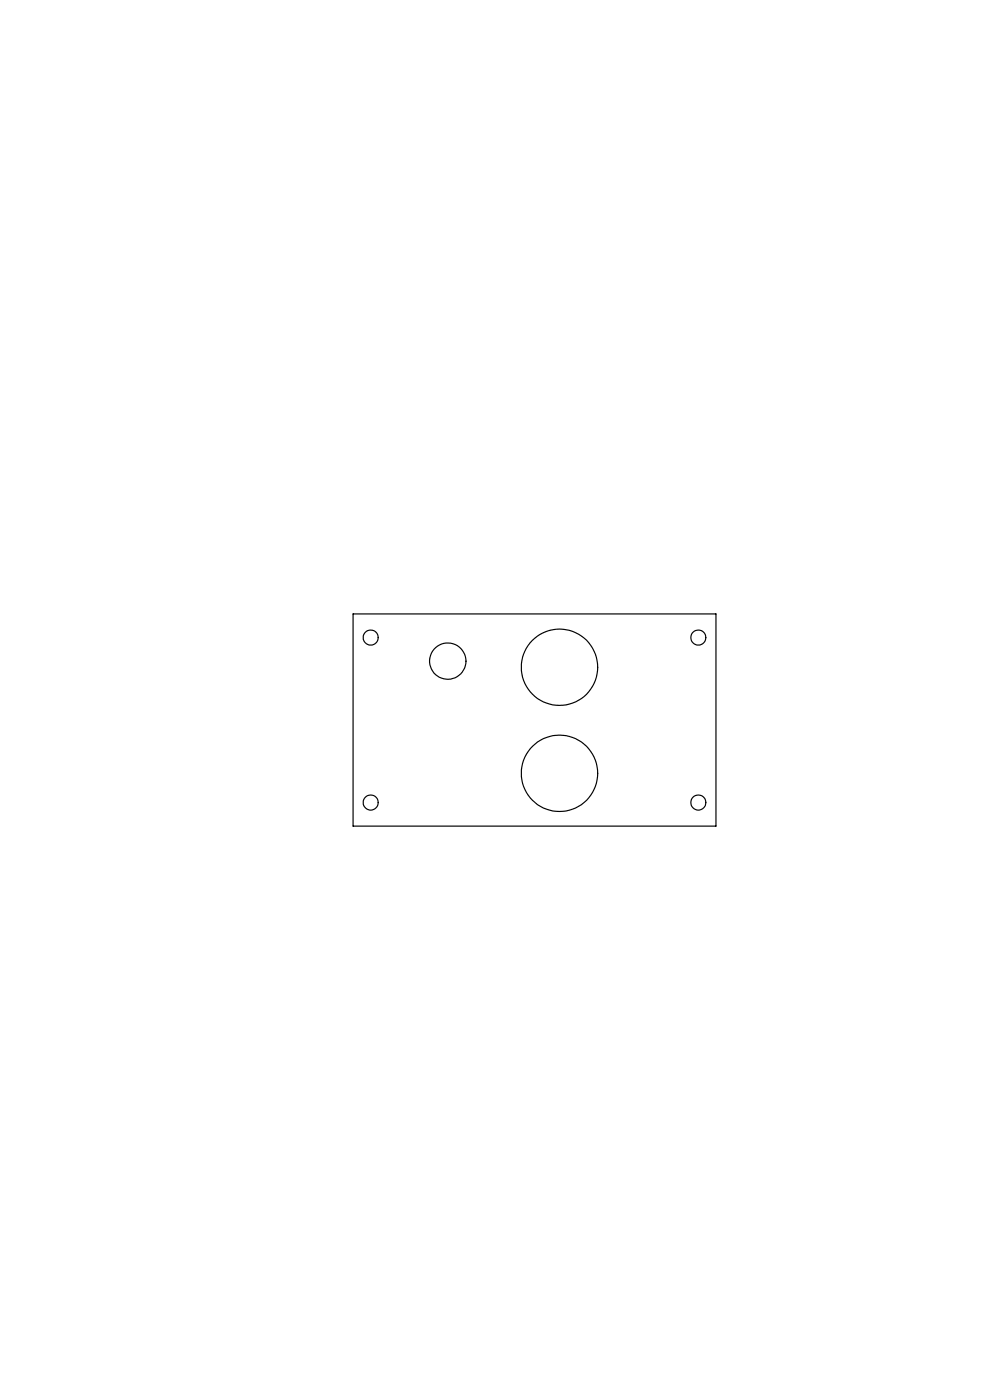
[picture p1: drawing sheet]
<svg xmlns="http://www.w3.org/2000/svg" width="210mm" height="297mm" viewBox="0 0 210 297" stroke-linecap="round" stroke-linejoin="round" font-family="sans-serif">
<g fill="none" stroke="#000" stroke-width=".25">
<path d="M74.9 130.2h77v45.1h-77z"/>
<circle cx="78.6" cy="135.3" r="1.6"/>
<circle cx="148.1" cy="135.3" r="1.6"/>
<circle cx="95" cy="140.2" r="3.9"/>
<circle cx="118.7" cy="141.5" r="8.1"/>
<circle cx="78.6" cy="170.2" r="1.6"/>
<circle cx="118.7" cy="164.1" r="8.1"/>
<circle cx="148.1" cy="170.2" r="1.6"/>
</g>
</svg>
